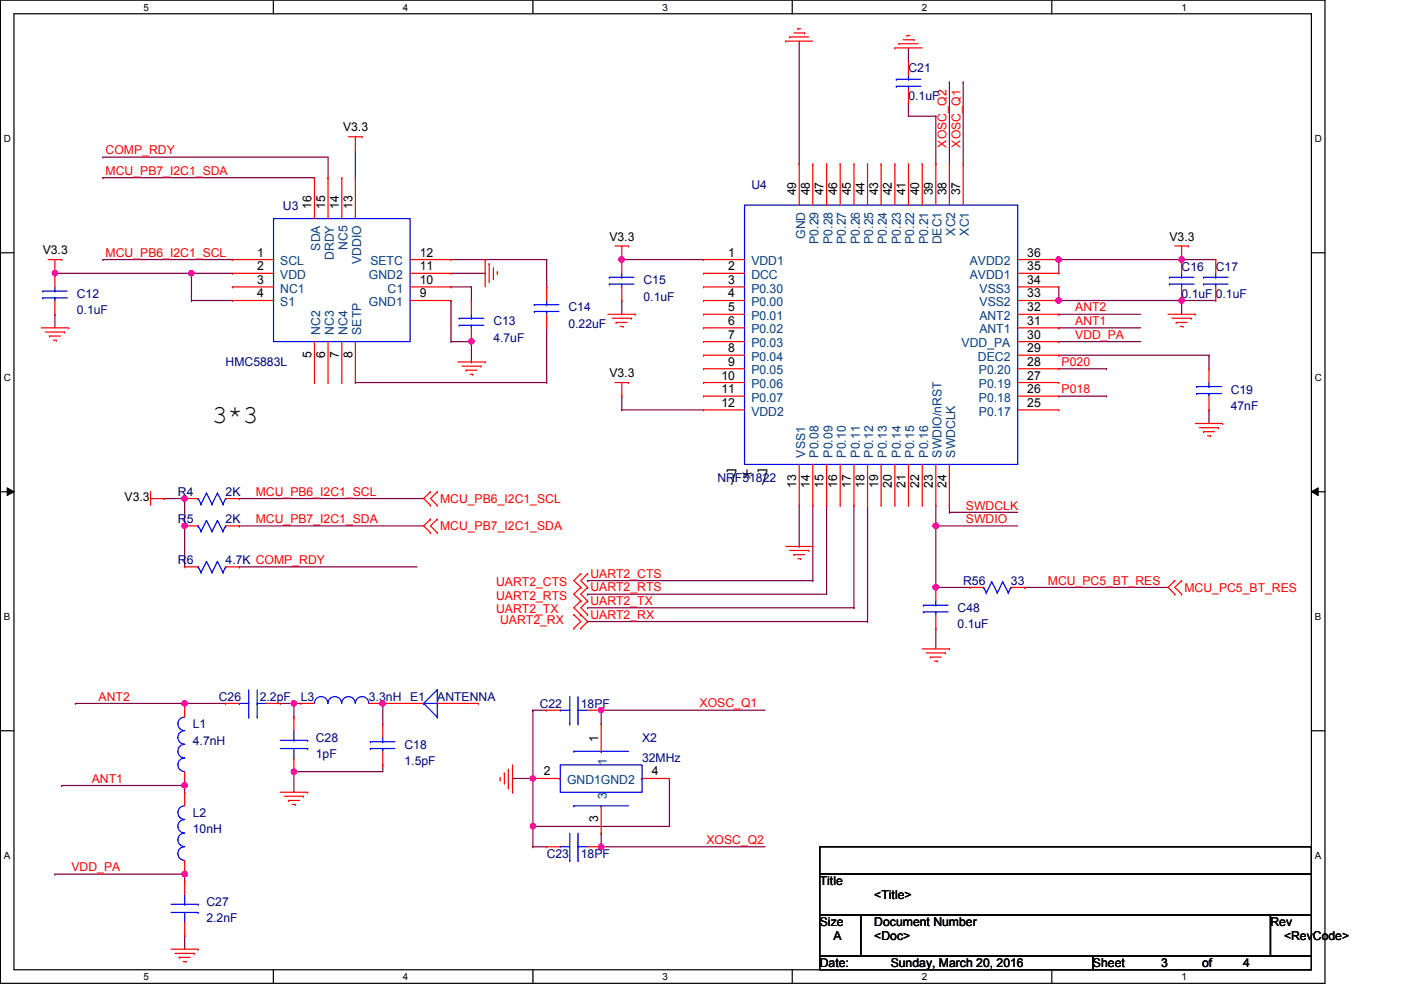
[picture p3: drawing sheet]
<svg xmlns="http://www.w3.org/2000/svg" width="297mm" height="210mm" viewBox="0 0 297 210" stroke-linecap="round" stroke-linejoin="round" font-family="sans-serif">
<defs><g id="words">
<g font-size="5.5">
<text x="45" y="89.8">3*3</text>
<text x="153.5" y="102.8">7*7</text>
</g>
<g font-size="2.6" fill="#000080">
<text x="192.6" y="15.4">C21</text>
<text x="192.6" y="21.2">0.1uF</text>
<text x="159.3" y="40">U4</text>
<text x="60" y="44.6">U3</text>
<text x="250.5" y="57.4">C16</text>
<text x="257.8" y="57.4">C17</text>
<text x="16.3" y="63.2">C12</text>
<text x="136.4" y="60.3">C15</text>
<text x="136.4" y="63.8">0.1uF</text>
<text x="250.5" y="63.2">0.1uF</text>
<text x="257.8" y="63.2">0.1uF</text>
<text x="16.3" y="66.6">0.1uF</text>
<text x="104.6" y="69">C13</text>
<text x="120.5" y="66">C14</text>
<text x="120.5" y="69.5">0.22uF</text>
<text x="47.8" y="77.6">HMC5883L</text>
<text x="104.6" y="72.4">4.7uF</text>
<text x="260.9" y="83.4">C19</text>
<text x="260.9" y="86.9">47nF</text>
<text x="37.7" y="105.2">R4</text>
<text x="47.8" y="105.2">2K</text>
<text x="152.1" y="102.2">NRF51822</text>
<text x="37.7" y="111">R5</text>
<text x="47.8" y="111">2K</text>
<text x="37.7" y="119.6">R6</text>
<text x="47.8" y="119.6">4.7K COMP_RDY</text>
<text x="204.2" y="124">R56</text>
<text x="214.3" y="124">33</text>
<text x="203" y="129.8">C48</text>
<text x="203" y="133.2">0.1uF</text>
<text x="46.4" y="148.6">C26</text>
<text x="55.1" y="148.6">2.2pF</text>
<text x="63.8" y="148.6">L3</text>
<text x="78.2" y="148.6">3.3nH</text>
<text x="86.9" y="148.6">E1</text>
<text x="92.7" y="148.6">ANTENNA</text>
<text x="40.9" y="154.4">L1</text>
<text x="114.4" y="150">C22</text>
<text x="123.1" y="150">18PF</text>
<text x="40.9" y="157.9">4.7nH</text>
<text x="67" y="157.3">C28</text>
<text x="67" y="160.7">1pF</text>
<text x="85.8" y="158.7">C18</text>
<text x="136.1" y="157.3">X2</text>
<text x="136.1" y="161.6">32MHz</text>
<text x="85.8" y="162.2">1.5pF</text>
<text x="40.9" y="173.2">L2</text>
<text x="40.9" y="176.7">10nH</text>
<text x="115.9" y="181.9">C23</text>
<text x="123.1" y="181.9">18PF</text>
<text x="43.8" y="192">C27</text>
<text x="43.8" y="195.5">2.2nF</text>
</g>
<g font-size="2.6">
<text x="72.7" y="27.9">V3.3</text>
<text x="168.8" y="41.4" transform="rotate(-90 168.8 41.4)">49</text>
<text x="171.7" y="41.4" transform="rotate(-90 171.7 41.4)">48</text>
<text x="174.6" y="41.4" transform="rotate(-90 174.6 41.4)">47</text>
<text x="177.5" y="41.4" transform="rotate(-90 177.5 41.4)">46</text>
<text x="180.4" y="41.4" transform="rotate(-90 180.4 41.4)">45</text>
<text x="183.3" y="41.4" transform="rotate(-90 183.3 41.4)">44</text>
<text x="186.2" y="41.4" transform="rotate(-90 186.2 41.4)">43</text>
<text x="189.1" y="41.4" transform="rotate(-90 189.1 41.4)">42</text>
<text x="192" y="41.4" transform="rotate(-90 192 41.4)">41</text>
<text x="194.9" y="41.4" transform="rotate(-90 194.9 41.4)">40</text>
<text x="197.8" y="41.4" transform="rotate(-90 197.8 41.4)">39</text>
<text x="200.7" y="41.4" transform="rotate(-90 200.7 41.4)">38</text>
<text x="203.6" y="41.4" transform="rotate(-90 203.6 41.4)">37</text>
<text x="66" y="44.3" transform="rotate(-90 66 44.3)">16</text>
<text x="68.9" y="44.3" transform="rotate(-90 68.9 44.3)">15</text>
<text x="71.8" y="44.3" transform="rotate(-90 71.8 44.3)">14</text>
<text x="74.7" y="44.3" transform="rotate(-90 74.7 44.3)">13</text>
<text x="9.1" y="53.9">V3.3</text>
<text x="129.2" y="51">V3.3</text>
<text x="247.9" y="51">V3.3</text>
<text x="54.5" y="54.4">1</text>
<text x="54.5" y="57.3">2</text>
<text x="89" y="57.3">11</text>
<text x="89" y="54.4">12</text>
<text x="154.4" y="54.4">1</text>
<text x="154.4" y="57.3">2</text>
<text x="217.8" y="57.3">35</text>
<text x="217.8" y="54.4">36</text>
<text x="54.5" y="60.2">3</text>
<text x="54.5" y="63.1">4</text>
<text x="89" y="63.1">9</text>
<text x="89" y="60.2">10</text>
<text x="154.4" y="60.2">3</text>
<text x="154.4" y="63.1">4</text>
<text x="154.4" y="66">5</text>
<text x="217.8" y="66">32</text>
<text x="217.8" y="63.1">33</text>
<text x="217.8" y="60.2">34</text>
<text x="154.4" y="68.9">6</text>
<text x="154.4" y="71.8">7</text>
<text x="217.8" y="71.8">30</text>
<text x="217.8" y="68.9">31</text>
<text x="66" y="75.9" transform="rotate(-90 66 75.9)">5</text>
<text x="68.9" y="75.9" transform="rotate(-90 68.9 75.9)">6</text>
<text x="71.8" y="75.9" transform="rotate(-90 71.8 75.9)">7</text>
<text x="74.7" y="75.9" transform="rotate(-90 74.7 75.9)">8</text>
<text x="154.4" y="74.7">8</text>
<text x="154.4" y="77.6">9</text>
<text x="217.8" y="77.6">28</text>
<text x="217.8" y="74.7">29</text>
<text x="129.2" y="80">V3.3</text>
<text x="152.9" y="80.5">10</text>
<text x="152.9" y="83.4">11</text>
<text x="217.8" y="83.4">26</text>
<text x="217.8" y="80.5">27</text>
<text x="152.9" y="86.3">12</text>
<text x="217.8" y="86.3">25</text>
<text x="26.4" y="106.3">V3.3</text>
<text x="168.8" y="103.4" transform="rotate(-90 168.8 103.4)">13</text>
<text x="171.7" y="103.4" transform="rotate(-90 171.7 103.4)">14</text>
<text x="174.6" y="103.4" transform="rotate(-90 174.6 103.4)">15</text>
<text x="177.5" y="103.4" transform="rotate(-90 177.5 103.4)">16</text>
<text x="180.4" y="103.4" transform="rotate(-90 180.4 103.4)">17</text>
<text x="183.3" y="103.4" transform="rotate(-90 183.3 103.4)">18</text>
<text x="186.2" y="103.4" transform="rotate(-90 186.2 103.4)">19</text>
<text x="189.1" y="103.4" transform="rotate(-90 189.1 103.4)">20</text>
<text x="192" y="103.4" transform="rotate(-90 192 103.4)">21</text>
<text x="194.9" y="103.4" transform="rotate(-90 194.9 103.4)">22</text>
<text x="197.8" y="103.4" transform="rotate(-90 197.8 103.4)">23</text>
<text x="200.7" y="103.4" transform="rotate(-90 200.7 103.4)">24</text>
<text x="126.8" y="157.3" transform="rotate(-90 126.8 157.3)">1</text>
<text x="115.3" y="164.4">2</text>
<text x="138.2" y="164.4">4</text>
<text x="126.8" y="174.3" transform="rotate(-90 126.8 174.3)">3</text>
<text x="173.8" y="187.7">Title</text>
<text x="185.4" y="190.6">&lt;Title&gt;</text>
<text x="173.8" y="196.3">Size</text>
<text x="185.4" y="196.3">Document Number</text>
<text x="269.4" y="196.3">Rev</text>
<text x="176.7" y="199.3">A</text>
<text x="185.4" y="199.3">&lt;Doc&gt;</text>
<text x="272.2" y="199.3">&lt;RevCode&gt;</text>
<text x="173.8" y="205.1">Date:</text>
<text x="188.8" y="205.1">Sunday, March 20, 2016</text>
<text x="231.7" y="205.1">Sheet</text>
<text x="246.2" y="205.1">3</text>
<text x="254.9" y="205.1">of</text>
<text x="263.6" y="205.1">4</text>
</g>
<g font-size="2.6" fill="#f00">
<text x="22.4" y="32.7">COMP_RDY</text>
<text x="200.7" y="31.3" transform="rotate(-90 200.7 31.3)">XOSC_Q2</text>
<text x="203.6" y="31.3" transform="rotate(-90 203.6 31.3)">XOSC_Q1</text>
<text x="22.4" y="37.1">MCU_PB7_I2C1_SDA</text>
<text x="22.4" y="54.4">MCU_PB6_I2C1_SCL</text>
<text x="228" y="66">ANT2</text>
<text x="228" y="68.9">ANT1</text>
<text x="228" y="71.8">VDD_PA</text>
<text x="225.1" y="77.6">P020</text>
<text x="225.1" y="83.4">P018</text>
<text x="54.2" y="105.1">MCU_PB6_I2C1_SCL</text>
<text x="93.3" y="106.6">MCU_PB6_I2C1_SCL</text>
<text x="54.2" y="110.9">MCU_PB7_I2C1_SDA</text>
<text x="93.3" y="112.4">MCU_PB7_I2C1_SDA</text>
<text x="204.8" y="110.9">SWDIO</text>
<text x="204.8" y="108">SWDCLK</text>
<text x="105.2" y="124.2">UART2_CTS</text>
<text x="125.2" y="125.4">UART2_RTS</text>
<text x="125.2" y="122.5">UART2_CTS</text>
<text x="222.2" y="124">MCU_PC5_BT_RES</text>
<text x="251.1" y="125.4">MCU_PC5_BT_RES</text>
<text x="105.2" y="127.2">UART2_RTS</text>
<text x="105.2" y="130">UART2_TX</text>
<text x="125.2" y="131.2">UART2_RX</text>
<text x="125.2" y="128.3">UART2_TX</text>
<text x="106" y="132.4">UART2_RX</text>
<text x="20.9" y="148.5">ANT2</text>
<text x="148.3" y="150">XOSC_Q1</text>
<text x="19.5" y="165.9">ANT1</text>
<text x="149.8" y="178.9">XOSC_Q2</text>
<text x="15.2" y="184.7">VDD_PA</text>
</g>
<g font-size="2.6" fill="#004080">
<text x="67.9" y="53.1" transform="rotate(-90 67.9 53.1)">SDA</text>
<text x="73.7" y="53" transform="rotate(-90 73.7 53)">NC5</text>
<text x="170.7" y="50.7" transform="rotate(-90 170.7 50.7)">GND</text>
<text x="173.6" y="51.7" transform="rotate(-90 173.6 51.7)">P0.29</text>
<text x="176.5" y="51.7" transform="rotate(-90 176.5 51.7)">P0.28</text>
<text x="179.4" y="51.7" transform="rotate(-90 179.4 51.7)">P0.27</text>
<text x="182.3" y="51.7" transform="rotate(-90 182.3 51.7)">P0.26</text>
<text x="185.2" y="51.7" transform="rotate(-90 185.2 51.7)">P0.25</text>
<text x="188" y="51.7" transform="rotate(-90 188 51.7)">P0.24</text>
<text x="191" y="51.7" transform="rotate(-90 191 51.7)">P0.23</text>
<text x="193.8" y="51.7" transform="rotate(-90 193.8 51.7)">P0.22</text>
<text x="196.8" y="51.7" transform="rotate(-90 196.8 51.7)">P0.21</text>
<text x="199.6" y="51.8" transform="rotate(-90 199.6 51.8)">DEC1</text>
<text x="202.5" y="50" transform="rotate(-90 202.5 50)">XC2</text>
<text x="205.4" y="50" transform="rotate(-90 205.4 50)">XC1</text>
<text x="59.4" y="56.2">SCL</text>
<text x="59.4" y="59.1">VDD</text>
<text x="70.8" y="55.1" transform="rotate(-90 70.8 55.1)">DRDY</text>
<text x="76.6" y="56" transform="rotate(-90 76.6 56)">VDDIO</text>
<text x="78.2" y="59.1">GND2</text>
<text x="78.5" y="56.2">SETC</text>
<text x="159.3" y="56.2">VDD1</text>
<text x="159.3" y="59.1">DCC</text>
<text x="205.6" y="59.1">AVDD1</text>
<text x="205.6" y="56.2">AVDD2</text>
<text x="59.4" y="62">NC1</text>
<text x="59.4" y="64.9">S1</text>
<text x="78.2" y="64.9">GND1</text>
<text x="82.2" y="62">C1</text>
<text x="159.3" y="62">P0.30</text>
<text x="159.3" y="64.9">P0.00</text>
<text x="207.7" y="64.9">VSS2</text>
<text x="207.7" y="62">VSS3</text>
<text x="67.9" y="71" transform="rotate(-90 67.9 71)">NC2</text>
<text x="70.8" y="71" transform="rotate(-90 70.8 71)">NC3</text>
<text x="73.7" y="71" transform="rotate(-90 73.7 71)">NC4</text>
<text x="76.6" y="71" transform="rotate(-90 76.6 71)">SETP</text>
<text x="159.3" y="67.8">P0.01</text>
<text x="159.3" y="70.7">P0.02</text>
<text x="207.6" y="70.7">ANT1</text>
<text x="207.6" y="67.8">ANT2</text>
<text x="159.3" y="73.6">P0.03</text>
<text x="159.3" y="76.5">P0.04</text>
<text x="203.9" y="73.6">VDD_PA</text>
<text x="207.3" y="76.5">DEC2</text>
<text x="159.3" y="79.4">P0.05</text>
<text x="159.3" y="82.3">P0.06</text>
<text x="207.6" y="82.3">P0.19</text>
<text x="207.6" y="79.4">P0.20</text>
<text x="159.3" y="85.2">P0.07</text>
<text x="159.3" y="88.1">VDD2</text>
<text x="207.6" y="88.1">P0.17</text>
<text x="207.6" y="85.2">P0.18</text>
<text x="170.7" y="97" transform="rotate(-90 170.7 97)">VSS1</text>
<text x="173.6" y="97" transform="rotate(-90 173.6 97)">P0.08</text>
<text x="176.5" y="97" transform="rotate(-90 176.5 97)">P0.09</text>
<text x="179.4" y="97" transform="rotate(-90 179.4 97)">P0.10</text>
<text x="182.3" y="97" transform="rotate(-90 182.3 97)">P0.11</text>
<text x="185.2" y="97" transform="rotate(-90 185.2 97)">P0.12</text>
<text x="188" y="97" transform="rotate(-90 188 97)">P0.13</text>
<text x="191" y="97" transform="rotate(-90 191 97)">P0.14</text>
<text x="193.8" y="97" transform="rotate(-90 193.8 97)">P0.15</text>
<text x="196.8" y="97" transform="rotate(-90 196.8 97)">P0.16</text>
<text x="199.6" y="97" transform="rotate(-90 199.6 97)">SWDIO/nRST</text>
<text x="202.5" y="97" transform="rotate(-90 202.5 97)">SWDCLK</text>
<text x="120.2" y="166.2">GND1GND2</text>
<text x="128.7" y="162.2" transform="rotate(-90 128.7 162.2)">1</text>
<text x="128.7" y="169.4" transform="rotate(-90 128.7 169.4)">3</text>
</g>
<g font-size="2.1">
<text x="30.4" y="2.2">5</text>
<text x="85.4" y="2.2">4</text>
<text x="140.5" y="2.2">3</text>
<text x="195.4" y="2.2">2</text>
<text x="250.5" y="2.2">1</text>
<text x=".8" y="30.1">D</text>
<text x="278.8" y="30.1">D</text>
<text x=".8" y="80.8">C</text>
<text x="278.8" y="80.8">C</text>
<text x=".8" y="131.5">B</text>
<text x="278.8" y="131.5">B</text>
<text x=".8" y="182.2">A</text>
<text x="278.8" y="182.2">A</text>
<text x="30.4" y="207.8">5</text>
<text x="85.4" y="207.8">4</text>
<text x="140.5" y="207.8">3</text>
<text x="195.4" y="207.8">2</text>
<text x="250.5" y="207.8">1</text>
</g>
</g></defs>
<path d="M.1 0h280.8v208.5h-280.8zM3 2.9h275v202.7h-275z" fill="none" stroke="#000" stroke-width=".25"/>
<g fill="#fff">
<path d="M30.4 .3h1.2v2.4h-1.2z"/>
<path d="M30.4 205.9h1.2v2.3h-1.2z"/>
</g>
<path d="M58 0v2.9M58 205.6v2.9" fill="none" stroke="#000" stroke-width=".25"/>
<g fill="#fff">
<path d="M85.4 .3h1.2v2.4h-1.2z"/>
<path d="M85.4 205.9h1.2v2.3h-1.2z"/>
</g>
<path d="M113 0v2.9M113 205.6v2.9" fill="none" stroke="#000" stroke-width=".25"/>
<g fill="#fff">
<path d="M140.5 .3h1.1v2.4h-1.1z"/>
<path d="M140.5 205.9h1.1v2.3h-1.1z"/>
</g>
<path d="M168 0v2.9M168 205.6v2.9" fill="none" stroke="#000" stroke-width=".25"/>
<g fill="#fff">
<path d="M195.4 .3h1.2v2.4h-1.2z"/>
<path d="M195.4 205.9h1.2v2.3h-1.2z"/>
</g>
<path d="M223 0v2.9M223 205.6v2.9" fill="none" stroke="#000" stroke-width=".25"/>
<g fill="#fff">
<path d="M250.5 .3h1.1v2.4h-1.1z"/>
<path d="M250.5 205.9h1.1v2.3h-1.1z"/>
<path d="M.8 28.2h1.5v2.4h-1.5z"/>
<path d="M278.8 28.2h1.4v2.4h-1.4z"/>
<path d="M.8 78.9h1.5v2.3h-1.5z"/>
<path d="M278.8 78.9h1.4v2.3h-1.4z"/>
</g>
<path d="M.1 53.6h2.9M278 53.6h2.9" fill="none" stroke="#000" stroke-width=".25"/>
<g fill="#fff">
<path d="M.8 129.6h1.4v2.3h-1.4z"/>
<path d="M278.8 129.6h1.3v2.3h-1.3z"/>
</g>
<path d="M.1 104.3h2.9M278 104.3h2.9" fill="none" stroke="#000" stroke-width=".25"/>
<path d="M1.5 103.4l1.5 .9-1.5 .8zM278 104.3l1.5-.9v1.7z" fill="#000"/>
<path d="M1.5 103.4l1.5 .9-1.5 .8zM278 104.3l1.5-.9v1.7z" fill="none" stroke="#000" stroke-width=".21"/>
<g fill="#fff">
<path d="M.8 180.3h1.4v2.3h-1.4z"/>
<path d="M278.8 180.3h1.3v2.3h-1.3z"/>
</g>
<path d="M.1 154.9h2.9M278 154.9h2.9" fill="none" stroke="#000" stroke-width=".25"/>
<path d="M11.6 58h.1M11.6 58h29" fill="none" stroke="#800040" stroke-width=".25"/>
<circle cx="40.6" cy="57.9" r=".56" fill="#f0f"/>
<circle cx="40.6" cy="57.9" r=".56" fill="none" stroke="#f0f" stroke-width=".25"/>
<circle cx="11.6" cy="57.9" r=".56" fill="#f0f"/>
<circle cx="11.6" cy="57.9" r=".56" fill="none" stroke="#f0f" stroke-width=".25"/>
<g fill="none" stroke="#800040" stroke-width=".25">
<path d="M21.8 37.7h.1M21.8 37.7h44.9M75.3 37.7h.1M75.3 31.9v5.8M21.8 55h.1M21.8 55h27.5M40.6 58h.1M40.6 58v5.7M40.6 58h8.7M11.6 66.6h.1M11.6 66.6v2.9M40.6 63.7h.1"/>
<path d="M40.6 63.7h8.7M95.6 72.4h.1M95.6 63.7h.1M95.6 72.4h4.3v4.4M95.6 63.7v8.7M95.6 60.8h4.3M99.9 60.8h.1M99.9 63.7h.1M99.9 76.8h.1M99.9 60.8v2.9"/>
</g>
<circle cx="99.9" cy="72.4" r=".56" fill="#f0f"/>
<circle cx="99.9" cy="72.4" r=".56" fill="none" stroke="#f0f" stroke-width=".25"/>
<g fill="none" stroke="#800040" stroke-width=".25">
<path d="M21.8 33.3h.1M21.8 33.3h47.8v4.4M69.6 37.7h.1M95.6 55h20.3M95.6 58h7.3M102.9 58h.1M115.9 55h.1M115.9 55v5.8M115.9 60.8h.1M115.9 69.5v11.6M75.3 81.1h.1M75.3 81.1h40.6"/>
<path d="M115.9 81.1h.1M34.8 105.7h.1M34.8 105.7h4.4M39.2 111.5h.1M39.2 111.5v8.7"/>
</g>
<circle cx="39.1" cy="111.5" r=".57" fill="#f0f"/>
<circle cx="39.1" cy="111.5" r=".57" fill="none" stroke="#f0f" stroke-width=".25"/>
<path d="M39.2 105.7h.1M39.2 105.7v5.8M50.8 105.7h.1M50.8 111.5h.1M50.8 105.7h39M50.8 111.5h39M50.8 120.2h.1M50.8 120.2h37.6" fill="none" stroke="#800040" stroke-width=".25"/>
<circle cx="39.1" cy="105.7" r=".56" fill="#f0f"/>
<circle cx="39.1" cy="105.7" r=".56" fill="none" stroke="#f0f" stroke-width=".25"/>
<path d="M250.5 63.7h.1M250.5 63.7v2.9" fill="none" stroke="#800040" stroke-width=".25"/>
<circle cx="250.5" cy="63.7" r=".56" fill="#f0f"/>
<circle cx="250.5" cy="63.7" r=".56" fill="none" stroke="#f0f" stroke-width=".25"/>
<path d="M250.5 55h.1M250.5 55h7.3M250.5 63.7h.1M250.5 63.7h7.3" fill="none" stroke="#800040" stroke-width=".25"/>
<circle cx="250.5" cy="55" r=".56" fill="#f0f"/>
<circle cx="250.5" cy="55" r=".56" fill="none" stroke="#f0f" stroke-width=".25"/>
<path d="M192.6 21.8h.1M192.6 21.8v2.8M224.5 75.3h.1M224.5 75.3h31.8M256.3 75.3h.1M256.3 75.3v2.9M127.5 150.6h.1M127.5 150.6h34.7" fill="none" stroke="#800040" stroke-width=".25"/>
<circle cx="127.5" cy="150.6" r=".56" fill="#f0f"/>
<circle cx="127.5" cy="150.6" r=".56" fill="none" stroke="#f0f" stroke-width=".25"/>
<path d="M113 175.2h.1M141.9 165.1h.1M141.9 165.1v10.1h-28.9" fill="none" stroke="#800040" stroke-width=".25"/>
<circle cx="113" cy="175.2" r=".56" fill="#f0f"/>
<circle cx="113" cy="175.2" r=".56" fill="none" stroke="#f0f" stroke-width=".25"/>
<path d="M113 150.6h.1M113 150.6v28.9M127.5 150.6h.1M127.5 150.6v2.9M113 175.2h.1M113 165.1h.1" fill="none" stroke="#800040" stroke-width=".25"/>
<circle cx="113" cy="165.1" r=".56" fill="#f0f"/>
<circle cx="113" cy="165.1" r=".56" fill="none" stroke="#f0f" stroke-width=".25"/>
<path d="M113 150.6h.1M113 150.6h2.9M108.7 165.1h.1M108.7 165.1h4.3M127.5 179.5h.1M127.5 179.5h34.7" fill="none" stroke="#800040" stroke-width=".25"/>
<circle cx="127.5" cy="179.5" r=".56" fill="#f0f"/>
<circle cx="127.5" cy="179.5" r=".56" fill="none" stroke="#f0f" stroke-width=".25"/>
<path d="M201.3 17.4h.1M201.3 17.4v17.4M204.2 17.4h.1M204.2 17.4v17.4M131.8 55h.1M131.8 55h17.4M256.3 86.9h.1M256.3 86.9v2.9M113 179.5h.1M113 179.5h2.9M127.5 176.7h.1M127.5 176.7v2.8" fill="none" stroke="#800040" stroke-width=".25"/>
<circle cx="131.8" cy="55" r=".56" fill="#f0f"/>
<circle cx="131.8" cy="55" r=".56" fill="none" stroke="#f0f" stroke-width=".25"/>
<g fill="none" stroke="#800040" stroke-width=".25">
<path d="M192.6 13h.1M192.6 10.2v2.8M192.6 24.6h5.8M198.4 24.6h.1M198.4 34.8h.1M198.4 24.6v10.2M224.5 55h.1M224.5 55v3M224.5 55h26M250.5 55h.1M131.8 63.7h.1M131.8 63.7v2.9"/>
<path d="M131.8 84h.1M131.8 86.9h.1M131.8 84v2.9M131.8 86.9h17.4"/>
</g>
<circle cx="224.4" cy="55" r=".56" fill="#f0f"/>
<circle cx="224.4" cy="55" r=".56" fill="none" stroke="#f0f" stroke-width=".25"/>
<path d="M224.5 63.7h.1M224.5 60.8v2.9" fill="none" stroke="#800040" stroke-width=".25"/>
<circle cx="224.4" cy="63.7" r=".56" fill="#f0f"/>
<circle cx="224.4" cy="63.7" r=".56" fill="none" stroke="#f0f" stroke-width=".25"/>
<path d="M224.5 66.6h.1M224.5 69.5h.1M224.5 72.4h.1M224.5 63.7h26M224.5 66.6h17.3M224.5 69.5h17.3M224.5 72.4h17.3M250.5 63.7h.1M169.5 115.9h.1M169.5 107.1v8.8M198.4 124.5h.1M198.4 124.5h7.3" fill="none" stroke="#800040" stroke-width=".25"/>
<circle cx="198.4" cy="124.5" r=".56" fill="#f0f"/>
<circle cx="198.4" cy="124.5" r=".56" fill="none" stroke="#f0f" stroke-width=".25"/>
<path d="M198.4 133.2h.1M198.4 133.2v4.4M217.3 124.5h.1M217.3 124.5h30.3M16 149.1h.1M16 149.1h23.2M59.4 149.1h2.9M62.3 149.1h.1M39.2 168h.1M39.2 166.5v1.5M39.2 186.8h.1M39.2 185.3v1.5" fill="none" stroke="#800040" stroke-width=".25"/>
<circle cx="62.3" cy="149.1" r=".56" fill="#f0f"/>
<circle cx="62.3" cy="149.1" r=".56" fill="none" stroke="#f0f" stroke-width=".25"/>
<path d="M81.1 153.5h.1M81.1 149.1v4.4M81.1 162.2h.1M81.1 162.2v1.4" fill="none" stroke="#800040" stroke-width=".25"/>
<circle cx="81.1" cy="149.1" r=".56" fill="#f0f"/>
<circle cx="81.1" cy="149.1" r=".56" fill="none" stroke="#f0f" stroke-width=".25"/>
<path d="M62.3 152.1h.1M62.3 149.1h.1M62.3 149.1v3M62.3 149.1h1.5M62.3 163.6h.1M62.3 163.6h18.8" fill="none" stroke="#800040" stroke-width=".25"/>
<circle cx="62.3" cy="163.6" r=".56" fill="#f0f"/>
<circle cx="62.3" cy="163.6" r=".56" fill="none" stroke="#f0f" stroke-width=".25"/>
<path d="M13.1 166.5h.1M13.1 166.5h26.1M62.3 163.6h.1M62.3 163.6v4.4" fill="none" stroke="#800040" stroke-width=".25"/>
<circle cx="39.1" cy="166.5" r=".56" fill="#f0f"/>
<circle cx="39.1" cy="166.5" r=".56" fill="none" stroke="#f0f" stroke-width=".25"/>
<path d="M39.2 149.1h.1M39.2 149.1h8.6M39.2 198.4h.1M39.2 198.4v2.9" fill="none" stroke="#800040" stroke-width=".25"/>
<circle cx="39.1" cy="149.2" r=".56" fill="#f0f"/>
<circle cx="39.1" cy="149.2" r=".56" fill="none" stroke="#f0f" stroke-width=".25"/>
<path d="M198.4 111.5h.1M198.4 107.1v4.4M198.4 111.5h17.4" fill="none" stroke="#800040" stroke-width=".25"/>
<circle cx="198.4" cy="111.5" r=".57" fill="#f0f"/>
<circle cx="198.4" cy="111.5" r=".57" fill="none" stroke="#f0f" stroke-width=".25"/>
<path d="M198.4 111.5v13M201.3 108.6h.1M201.3 107.1h.1M201.3 108.6h14.5M201.3 107.1v1.5M198.4 124.5h.1M11.6 185.3h.1M11.6 185.3h27.6" fill="none" stroke="#800040" stroke-width=".25"/>
<circle cx="39.1" cy="185.3" r=".56" fill="#f0f"/>
<circle cx="39.1" cy="185.3" r=".56" fill="none" stroke="#f0f" stroke-width=".25"/>
<g fill="none" stroke="#800040" stroke-width=".25">
<path d="M169.5 8.7v26.1M169.5 34.8h.1M224.5 78.2h10.1M234.6 78.2h.1M224.5 84h10.1M234.6 84h.1M172.3 107.1v16M175.3 107.1h.1M175.3 107.1v18.9h-50.7M181.1 107.1v21.8M183.9 107.1v24.7M124.6 131.8h.1"/>
<path d="M124.6 128.9h.1M124.6 126h.1M124.6 123.1h.1M124.6 131.8h59.3M124.6 128.9h56.5M124.6 123.1h47.7M172.3 123.1h.1M181.1 128.9h.1M183.9 131.8h.1"/>
</g>
<g fill="none" stroke="#f00" stroke-width=".25">
<path d="M166.6 8.7h.1M166.6 8.7h5.7M167.4 7.8h.1M167.4 7.8h4.1M168.3 7h2.3M169.2 6.1h.1M169.2 6.1h.6M170.6 7h.1M189.7 10.2h.1M189.7 10.2h5.8M190.6 9.3h.1M190.6 9.3h4"/>
<path d="M191.5 8.4h2.3M192.3 7.5h.1M192.3 7.5h.6M192.6 13h.1M192.6 13v3M192.6 18.8v3M193.8 8.4h.1M66.7 37.7h.1M66.7 37.7v8.7M69.6 37.7h.1M69.6 37.7v8.7M72.5 37.7h.1"/>
<path d="M72.5 37.7v8.7M73.9 29h2.9M75.3 31.9h.1M75.3 37.7h.1M75.3 29v2.9M75.3 37.7v8.7M76.8 29h.1M169.5 34.8h.1M169.5 34.8v8.7M172.3 34.8h.1M172.3 34.8v8.7M175.3 34.8h.1"/>
<path d="M175.3 34.8v8.7M178.1 34.8h.1M178.1 34.8v8.7M181.1 34.8h.1M181.1 34.8v8.7M183.9 34.8h.1M183.9 34.8v8.7M186.8 34.8h.1M186.8 34.8v8.7M189.7 34.8h.1M189.7 34.8v8.7M192.6 34.8h.1"/>
<path d="M192.6 21.8h.1M192.6 34.8v8.7M195.5 34.8h.1M195.5 34.8v8.7M198.4 34.8h.1M198.4 34.8v8.7M201.3 34.8h.1M201.3 34.8v8.7M204.2 34.8h.1M204.2 34.8v8.7M10.2 55h2.9M11.6 58h.1"/>
<path d="M11.6 55v5.8M13.1 55h.1M49.3 55h.1M49.3 58h.1M49.3 55h8.7M49.3 58h8.7M86.9 55h8.7M86.9 58h8.7M95.6 58h.1M95.6 55h.1M102.9 55h.1M102.9 55v5.8"/>
<path d="M103.7 55.9h.1M103.7 55.9v4M104.6 59.1h.1M104.6 56.8v2.3M105.4 57.7h.1M105.4 57.7v.5M130.4 52.2h2.9M131.8 55h.1M131.8 52.2v5.8M133.3 52.2h.1M149.2 55h.1M149.2 58h.1"/>
<path d="M149.2 55h8.7M149.2 58h8.7M215.8 55h8.7M215.8 58h8.7M224.5 58h.1M224.5 55h.1M249.1 52.2h2.9M250.5 55h.1M250.5 52.2v5.8M252 52.2h.1M257.8 55h.1M257.8 55v3"/>
<path d="M8.8 69.5h5.8M9.6 70.4h4.1M10.5 71.2h.1M10.5 71.2h2.3M11.3 72.1h.6M11.6 66.6h.1M11.6 63.7v2.9M11.9 72.1h.1M13.7 70.4h.1M14.6 69.5h.1M49.3 60.8h.1M49.3 63.7h.1"/>
<path d="M49.3 60.8h8.7M49.3 63.7h8.7M66.7 72.4v8.7M69.6 72.4v8.7M72.5 72.4v8.7M75.3 72.4v8.7M86.9 60.8h8.7M86.9 63.7h8.7M95.6 63.7h.1M95.6 60.8h.1M97.1 76.8h5.8M98 77.6h4"/>
<path d="M98.8 78.5h.1M98.8 78.5h2.3M99.7 79.4h.5M99.9 72.4h.1M99.9 63.7h.1M99.9 63.7v2.9M99.9 69.5v2.9M100.2 79.4h.1M102 77.6h.1M102.9 76.8h.1M115.9 69.5h.1M115.9 60.8h.1"/>
<path d="M115.9 60.8v2.9M115.9 66.6v2.9M128.9 66.6h5.8M129.8 67.5h4.1M130.6 68.4h.1M130.6 68.4h2.4M131.5 69.2h.6M131.8 63.7h.1M131.8 60.8v2.9M132.1 69.2h.1M133.9 67.5h.1M134.7 66.6h.1"/>
<path d="M149.2 60.8h.1M149.2 63.7h.1M149.2 66.6h.1M149.2 69.5h.1M149.2 72.4h.1M149.2 75.3h.1M149.2 78.2h.1M149.2 69.5h8.7M149.2 66.6h8.7M149.2 60.8h8.7M149.2 63.7h8.7M149.2 72.4h8.7"/>
<path d="M149.2 75.3h8.7M149.2 78.2h8.7M215.8 69.5h8.7M215.8 66.6h8.7M215.8 60.8h8.7M215.8 63.7h8.7M215.8 72.4h8.7M215.8 75.3h8.7M215.8 78.2h8.7M224.5 78.2h.1M224.5 75.3h.1M224.5 72.4h.1"/>
<path d="M224.5 69.5h.1M224.5 66.6h.1M224.5 63.7h.1M224.5 60.8h.1M247.6 66.6h5.8M248.5 67.5h4.1M249.4 68.4h.1M249.4 68.4h2.3M250.2 69.2h.6M250.5 63.7h.1M250.5 60.8v2.9M250.8 69.2h.1"/>
<path d="M252.6 67.5h.1M253.4 66.6h.1M256.3 78.2h.1M256.3 78.2v2.9M257.8 63.7h.1M257.8 60.8v2.9M66.7 81.1h.1M69.6 81.1h.1M72.5 81.1h.1M75.3 81.1h.1M130.4 81.1h2.9M131.8 84h.1"/>
<path d="M131.8 81.1v2.9M133.3 81.1h.1M149.2 81.1h.1M149.2 84h.1M149.2 86.9h.1M149.2 81.1h8.7M149.2 84h8.7M149.2 86.9h8.7M169.5 98.5v8.6M172.3 98.5v8.6M175.3 98.5v8.6M178.1 98.5v8.6"/>
<path d="M181.1 98.5v8.6M183.9 98.5v8.6M186.8 98.5v8.6M189.7 98.5v8.6M192.6 98.5v8.6M195.5 98.5v8.6M198.4 98.5v8.6M201.3 98.5v8.6M215.8 81.1h8.7M215.8 84h8.7M215.8 86.9h8.7M224.5 86.9h.1"/>
<path d="M224.5 84h.1M224.5 81.1h.1M253.4 89.8h5.8M254.3 90.7h4.1M255.2 91.5h.1M255.2 91.5h2.3M256 92.4h.6M256.3 86.9h.1M256.3 84v2.9M256.6 92.4h.1M258.4 90.7h.1M259.2 89.8h.1"/>
<path d="M31.9 104.3h.1M31.9 105.7h2.9M31.9 104.3v2.8M34.8 105.7h.1M39.2 105.7h.1M39.2 111.5h.1M39.2 105.7h2.8M39.2 111.5h2.8M47.8 105.7h3M47.8 111.5h3M50.8 105.7h.1M50.8 111.5h.1"/>
<path d="M91.3 104.3h.1M91.3 107.1h.1M91.3 110.1h.1M91.3 112.9h.1M91.3 104.3l-1.5 1.4 1.5 1.4M91.3 110.1l-1.5 1.4 1.5 1.4M92.7 107.1h.1M92.7 104.3h.1M92.7 112.9h.1M92.7 110.1h.1M92.7 104.3l-1.4 1.4 1.4 1.4M92.7 110.1l-1.4 1.4 1.4 1.4"/>
<path d="M166.6 115.9h5.7M167.4 116.7h4.1M168.3 117.6h.1M168.3 117.6h2.3M169.2 118.4h.6M169.5 107.1h.1M169.8 118.4h.1M171.5 116.7h.1M172.3 115.9h.1M172.3 107.1h.1M175.3 107.1h.1M178.1 107.1h.1"/>
<path d="M181.1 107.1h.1M183.9 107.1h.1M186.8 107.1h.1M189.7 107.1h.1M192.6 107.1h.1M195.5 107.1h.1M198.4 107.1h.1M201.3 107.1h.1M39.2 120.2h.1M39.2 120.2h2.8M47.8 120.2h3M50.8 120.2h.1"/>
<path d="M121.7 130.3h.1M121.7 133.2h.1M121.7 130.3l1.4 1.5-1.4 1.4M123.1 121.6h.1M123.1 124.5h.1M123.1 127.4h.1M123.1 130.3h.1M123.1 133.2h.1M123.1 121.6l-1.4 1.5 1.4 1.4M123.1 124.5l-1.4 1.5 1.4 1.4M123.1 127.4l-1.4 1.5 2.9 2.9-1.5 1.4M124.6 121.6h.1"/>
<path d="M124.6 124.5h.1M124.6 127.4h.1M124.6 130.3h.1M124.6 121.6l-1.5 1.5 1.5 1.4M124.6 124.5l-1.5 1.5 1.5 1.4M124.6 127.4l-1.5 1.5 1.5 1.4M195.5 137.6h5.8M196.4 138.4h4M197.3 139.3h.1M197.3 139.3h2.3M198.4 133.2h.1M198.4 124.5h.1"/>
<path d="M198.4 124.5v2.9M198.4 130.3v2.9M200.4 138.4h.1M201.3 137.6h.1M205.7 124.5h.1M205.7 124.5h2.8M214.3 124.5h3M217.3 124.5h.1M249.1 123.1h.1M249.1 126h.1M249.1 123.1l-1.5 1.4 1.5 1.5M250.5 126h.1"/>
<path d="M250.5 123.1h.1M250.5 123.1l-1.4 1.4 1.4 1.5M39.2 149.1h.1M39.2 149.1v3M47.8 149.1h.1M47.8 149.1h3M56.5 149.1h2.9M59.4 149.1h.1M62.3 152.1h.1M62.3 152.1v2.8M63.8 149.1h.1M63.8 149.1h2.9"/>
<path d="M78.2 149.1h11.6M81.1 149.1h.1M81.1 153.5h.1M81.1 153.5v2.9M81.1 159.3v2.9M92.7 149.1h8.7M101.4 149.1h.1M115.9 150.6h.1M115.9 150.6h2.9M124.6 150.6h2.9M127.5 153.5h.1M127.5 150.6h.1"/>
<path d="M127.5 153.5v5.8M198.1 140.2h.6M198.7 140.2h.1M39.2 168h.1M39.2 166.5h.1M39.2 163.6v2.9M39.2 168v2.9M59.4 168h5.8M60.3 168.8h4M61.2 169.7h.1M61.2 169.7h2.3M62 170.6h.6"/>
<path d="M62.3 163.6h.1M62.3 160.7v2.9M62.6 170.6h.1M64.3 168.8h.1M65.2 168h.1M81.1 162.2h.1M106 165.4h.1M106 164.8v.6M106.9 163.9h.1M106.9 163.9v2.3M107.8 167.1h.1M107.8 163.1v4"/>
<path d="M108.7 168h.1M108.7 162.2v5.8M113 165.1h.1M113 165.1h5.8M115.9 179.5h.1M115.9 179.5h2.9M124.6 179.5h2.9M127.5 179.5h.1M127.5 176.7h.1M127.5 170.9v5.8M136.1 165.1h5.8M141.9 165.1h.1"/>
<path d="M39.2 185.3h.1M39.2 186.8h.1M39.2 198.4h.1M39.2 182.5v2.8M39.2 186.8v2.9M39.2 195.5v2.9M36.3 201.3h5.7M37.1 202.1h4.1M38 203h.1M38 203h2.3M38.9 203.9h.6M39.5 203.9h.1"/>
<path d="M41.2 202.1h.1M42 201.3h.1"/>
</g>
<path d="M173.8 179.5h104.2v5.8h-104.2zM173.8 185.3h104.2v8.7h-104.2zM173.8 194h8.7v8.7h-8.7zM182.5 194h86.9v8.7h-86.9zM269.4 194h8.6v8.7h-8.6zM173.8 202.7h57.9v2.9h-57.9zM231.7 202.7h46.3v2.9h-46.3z" fill="none" stroke="#000" stroke-width=".25"/>
<g fill="none" stroke="#00f" stroke-width=".25">
<path d="M190 16.8h.1M190 18.3h.1M190 16.8h5.2M190 18.3h5.2M192.6 18.3h.1M192.6 16.8h.1M192.6 16v.8M192.6 18.3v.5M58 46.4h28.9v26h-28.9zM129.2 58.8h.1M129.2 58.8h5.2M131.8 58.8h.1"/>
<path d="M131.8 58v.8M157.9 43.5h57.9v55h-57.9zM247.9 58.8h.1M247.9 58.8h5.2M250.5 58.8h.1M250.5 58v.8M255.2 58.8h.1M255.2 58.8h5.2M257.8 58.8h.1M257.8 58v.8M9.1 61.7h.1M9.1 63.2h.1"/>
<path d="M9.1 61.7h5.2M9.1 63.2h5.2M11.6 63.2h.1M11.6 61.7h.1M11.6 60.8v.9M11.6 63.2v.5M97.4 67.5h.1M97.4 69h.1M97.4 67.5h5.2M97.4 69h5.2M99.9 69h.1M99.9 67.5h.1"/>
<path d="M99.9 66.6v.9M99.9 69v.5M113.3 64.6h.1M113.3 66h.1M113.3 64.6h5.2M113.3 66h5.2M115.9 66h.1M115.9 64.6h.1M115.9 63.7v.9M115.9 66v.6M129.2 60.2h.1M129.2 60.2h5.2"/>
<path d="M131.8 60.2h.1M131.8 60.2v.6M247.9 60.2h.1M247.9 60.2h5.2M250.5 60.2h.1M250.5 60.2v.6M255.2 60.2h.1M255.2 60.2h5.2M257.8 60.2h.1M257.8 60.2v.6M253.7 82h.1M253.7 83.4h.1"/>
<path d="M253.7 82h5.2M253.7 83.4h5.2M256.3 83.4h.1M256.3 82h.1M256.3 81.1v.9M256.3 83.4v.6M42 105.7h.1M42 111.5h.1M42 105.7l.6 1.2M42 111.5l.6 1.1M42.6 106.9h.1M42.6 112.6h.1"/>
<path d="M43.8 104.6h.1M43.8 110.4h.1M43.8 119h.1M43.8 104.6l1.2 2.3M43.8 104.6l-1.2 2.3M43.8 110.4l1.2 2.2M43.8 110.4l-1.2 2.2M43.8 119l1.2 2.4M43.8 119l-1.2 2.4M45 106.9h.1M45 112.6h.1M46.1 104.6h.1"/>
<path d="M46.1 110.4h.1M46.1 119h.1M46.1 104.6l1.2 2.3M46.1 104.6l-1.1 2.3M46.1 110.4l1.2 2.2M46.1 110.4l-1.1 2.2M46.1 119l1.2 2.4M46.1 119l-1.1 2.4M47.3 106.9h.1M47.3 112.6h.1M47.8 105.7h.1M47.8 111.5h.1"/>
<path d="M47.8 105.7l-.5 1.2M47.8 111.5l-.5 1.1M42 120.2h.1M42 120.2l.6 1.2M42.6 121.4h.1M45 121.4h.1M47.3 121.4h.1M47.8 120.2h.1M47.8 120.2l-.5 1.2M195.8 128.3h.1M195.8 129.8h.1M195.8 128.3h5.2"/>
<path d="M195.8 129.8h5.2M198.4 129.8h.1M198.4 128.3h.1M198.4 127.4v.9M198.4 129.8v.5M208.5 124.5h.1M208.5 124.5l.6 1.2M209.1 125.7h.1M210.3 123.4h.1M210.3 123.4l1.2 2.3M210.3 123.4l-1.2 2.3M211.5 125.7h.1"/>
<path d="M212.6 123.4h.1M212.6 123.4l1.2 2.3M212.6 123.4l-1.1 2.3M213.8 125.7h.1M214.3 124.5h.1M214.3 124.5l-.5 1.2M39.2 154.9a1.44 1.44 0 0 0-1.5 1.5 1.44 1.44 0 0 0 1.5 1.4 1.44 1.44 0 0 0-1.5 1.5 1.44 1.44 0 0 0 1.5 1.4M39.2 152.1a1.42 1.42 0 0 0-1.5 1.4 1.42 1.42 0 0 0 1.5 1.4M50.8 149.1h.1M50.8 149.1h1.9M52.7 152.1h.1M52.7 146.3v5.8"/>
<path d="M54.5 149.1h.1M54.5 152.1h.1M54.5 149.1h2M54.5 146.3v5.8M59.4 158.7h5.8M59.4 157h5.8M62.3 157h.1M62.3 154.9v2.1M62.3 158.7v2M65.2 158.7h.1M65.2 157h.1M66.7 149.1a1.42 1.42 0 0 1 1.4-1.4 1.42 1.42 0 0 1 1.4 1.4"/>
<path d="M69.6 149.1a1.44 1.44 0 0 1 1.4-1.4 1.44 1.44 0 0 1 1.4 1.4M72.5 149.1a1.42 1.42 0 0 1 1.4-1.4 1.42 1.42 0 0 1 1.4 1.4M75.3 149.1a1.42 1.42 0 0 1 1.5-1.4 1.42 1.42 0 0 1 1.4 1.4M78.5 157.3h.1M78.5 158.7h.1M78.5 158.7h5.2M78.5 157.3h5.2M81.1 158.7h.1M81.1 157.3h.1M81.1 156.4v.9M81.1 158.7v.6M89.8 149.1h.1"/>
<path d="M89.8 149.1l2.9 3M89.8 149.1h2.9M92.7 152.1h.1M92.7 146.3h.1M92.7 146.3v5.8M92.7 146.3l-2.9 2.8M118.8 150.6h.1M118.8 150.6h2M120.8 153.5h.1M120.8 147.7v5.8M121.7 159.3h.1M121.7 159.3h11.6"/>
<path d="M122.6 150.6h.1M122.6 153.5h.1M122.6 147.7v5.8M122.6 150.6h2M127.5 159.3h.1M39.2 179.5a1.44 1.44 0 0 0-1.5 1.5 1.44 1.44 0 0 0 1.5 1.4M39.2 176.7a1.42 1.42 0 0 0-1.5 1.4 1.42 1.42 0 0 0 1.5 1.4M39.2 173.8a1.42 1.42 0 0 0-1.5 1.4 1.42 1.42 0 0 0 1.5 1.4M39.2 170.9a1.44 1.44 0 0 0-1.5 1.4 1.44 1.44 0 0 0 1.5 1.4M39.2 160.7a1.42 1.42 0 0 0-1.5 1.5 1.42 1.42 0 0 0 1.5 1.4M62.3 160.7h.1M118.8 162.2h17.3v5.8h-17.3z"/>
<path d="M118.8 179.5h.1M118.8 165.1h.1M118.8 179.5h2M120.8 176.7v5.8M121.7 170.9h.1M121.7 170.9h11.6M122.6 179.5h.1M122.6 179.5h2M122.6 176.7v5.8M127.5 170.9h.1M136.1 165.1h.1M36.3 193.5h5.7"/>
<path d="M36.3 191.7h5.7M39.2 195.5h.1M39.2 191.7h.1M39.2 189.7v2M39.2 193.5v2M42 193.5h.1M42 191.7h.1M120.8 182.5h.1M122.6 182.5h.1"/>
</g>
<circle cx="40.6" cy="57.9" r=".56" fill="#f0f"/>
<circle cx="40.6" cy="57.9" r=".56" fill="none" stroke="#f0f" stroke-width=".25"/>
<circle cx="11.6" cy="57.9" r=".56" fill="#f0f"/>
<circle cx="11.6" cy="57.9" r=".56" fill="none" stroke="#f0f" stroke-width=".25"/>
<circle cx="99.9" cy="72.4" r=".56" fill="#f0f"/>
<circle cx="99.9" cy="72.4" r=".56" fill="none" stroke="#f0f" stroke-width=".25"/>
<circle cx="39.1" cy="111.5" r=".57" fill="#f0f"/>
<circle cx="39.1" cy="111.5" r=".57" fill="none" stroke="#f0f" stroke-width=".25"/>
<circle cx="39.1" cy="105.7" r=".56" fill="#f0f"/>
<circle cx="39.1" cy="105.7" r=".56" fill="none" stroke="#f0f" stroke-width=".25"/>
<circle cx="250.5" cy="63.7" r=".56" fill="#f0f"/>
<circle cx="250.5" cy="63.7" r=".56" fill="none" stroke="#f0f" stroke-width=".25"/>
<circle cx="250.5" cy="55" r=".56" fill="#f0f"/>
<circle cx="250.5" cy="55" r=".56" fill="none" stroke="#f0f" stroke-width=".25"/>
<circle cx="127.5" cy="150.6" r=".56" fill="#f0f"/>
<circle cx="127.5" cy="150.6" r=".56" fill="none" stroke="#f0f" stroke-width=".25"/>
<circle cx="113" cy="175.2" r=".56" fill="#f0f"/>
<circle cx="113" cy="175.2" r=".56" fill="none" stroke="#f0f" stroke-width=".25"/>
<circle cx="113" cy="165.1" r=".56" fill="#f0f"/>
<circle cx="113" cy="165.1" r=".56" fill="none" stroke="#f0f" stroke-width=".25"/>
<circle cx="127.5" cy="179.5" r=".56" fill="#f0f"/>
<circle cx="127.5" cy="179.5" r=".56" fill="none" stroke="#f0f" stroke-width=".25"/>
<circle cx="131.8" cy="55" r=".56" fill="#f0f"/>
<circle cx="131.8" cy="55" r=".56" fill="none" stroke="#f0f" stroke-width=".25"/>
<circle cx="224.4" cy="55" r=".56" fill="#f0f"/>
<circle cx="224.4" cy="55" r=".56" fill="none" stroke="#f0f" stroke-width=".25"/>
<circle cx="224.4" cy="63.7" r=".56" fill="#f0f"/>
<circle cx="224.4" cy="63.7" r=".56" fill="none" stroke="#f0f" stroke-width=".25"/>
<circle cx="198.4" cy="124.5" r=".56" fill="#f0f"/>
<circle cx="198.4" cy="124.5" r=".56" fill="none" stroke="#f0f" stroke-width=".25"/>
<circle cx="62.3" cy="149.1" r=".56" fill="#f0f"/>
<circle cx="62.3" cy="149.1" r=".56" fill="none" stroke="#f0f" stroke-width=".25"/>
<circle cx="81.1" cy="149.1" r=".56" fill="#f0f"/>
<circle cx="81.1" cy="149.1" r=".56" fill="none" stroke="#f0f" stroke-width=".25"/>
<circle cx="62.3" cy="163.6" r=".56" fill="#f0f"/>
<circle cx="62.3" cy="163.6" r=".56" fill="none" stroke="#f0f" stroke-width=".25"/>
<circle cx="39.1" cy="166.5" r=".56" fill="#f0f"/>
<circle cx="39.1" cy="166.5" r=".56" fill="none" stroke="#f0f" stroke-width=".25"/>
<circle cx="39.1" cy="149.2" r=".56" fill="#f0f"/>
<circle cx="39.1" cy="149.2" r=".56" fill="none" stroke="#f0f" stroke-width=".25"/>
<circle cx="198.4" cy="111.5" r=".57" fill="#f0f"/>
<circle cx="198.4" cy="111.5" r=".57" fill="none" stroke="#f0f" stroke-width=".25"/>
<circle cx="39.1" cy="185.3" r=".56" fill="#f0f"/>
<circle cx="39.1" cy="185.3" r=".56" fill="none" stroke="#f0f" stroke-width=".25"/>
<use href="#words"/>
</svg>
